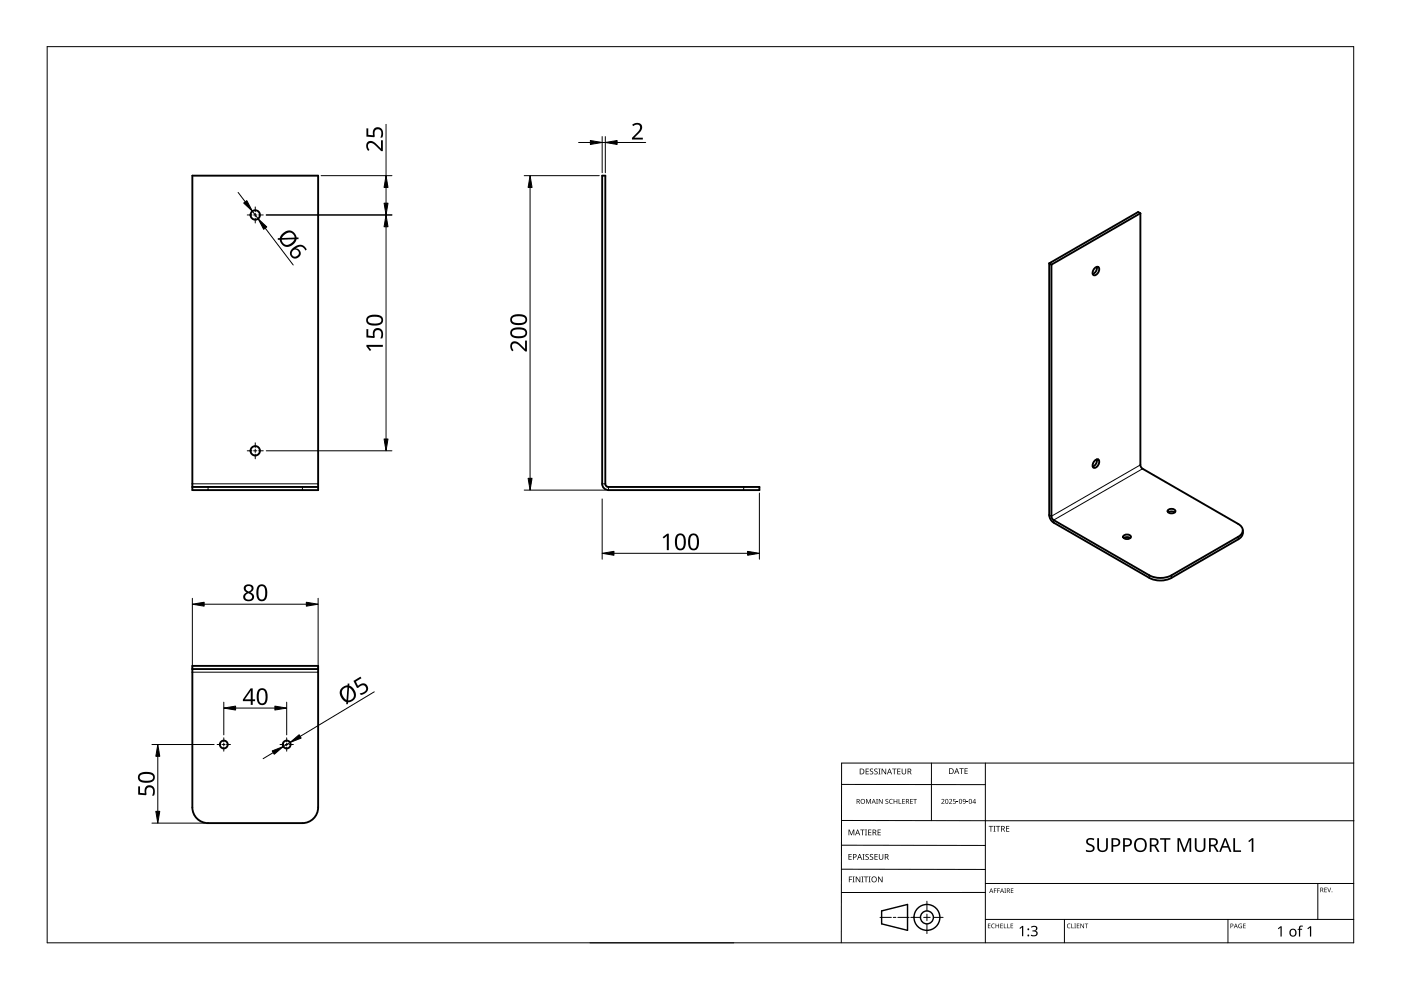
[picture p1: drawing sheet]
<svg xmlns="http://www.w3.org/2000/svg" width="297mm" height="210mm" viewBox="0 0 297 210" stroke-linecap="round" stroke-linejoin="round" font-family="sans-serif">
<g fill="none" stroke="#000" stroke-width=".4">
<path d="M40.8 37.2h26.6v66.7h-26.6zM127.7 37.2h.6v65.4a.67 .67 0 0 0 .7 .6h32v.7h-32a1.33 1.33 0 0 1-1.3-1.3zM222.5 55.8v53.4l.1 .6 .8 1 20.3 11.7a5.2 5.2 0 0 0 4.7 0l14.1-8.1 .6-.5a1.63 1.63 0 0 0 .4-1.4M222.5 55.8l.4 .3M232.1 56.9l.5-.3h.3a1.15 1.15 0 0 1-1 1.7 1 1 0 0 1 .2-1.4zM232.6 56.6l-.2 .9-.7 .6M241.8 45.2v53.7l.5 .5 20.2 11.7a1.44 1.44 0 0 1 1 1.3 1.44 1.44 0 0 1-1 1.4l-14.1 8.2a5.2 5.2 0 0 1-4.7 0l-20.3-11.7-.4-.5-.1-53.7M241.8 45.2l-.5-.2-18.8 10.8M241.8 45.2l-18.9 10.9M232.1 97.7l.5-.3h.3a1.15 1.15 0 0 1-1 1.8 1 1 0 0 1 .2-1.5zM232.6 97.4l-.2 .9-.7 .6M40.8 103.2h26.6"/>
<path d="M238.2 113.6l.8-.3a.6 .6 0 0 1 .7 .7l-.7 .3a.6 .6 0 0 1-.8-.7zM239.6 114.1l-.6-.2-.7 .2M247.6 108.2l.8-.3a.6 .6 0 0 1 .8 .7l-.8 .2a.6 .6 0 0 1-.8-.6zM247.7 108.6l.7-.2 .7 .2M40.8 141.2h26.6v30a3.3 3.3 0 0 1-3.3 3.3h-20a3.3 3.3 0 0 1-3.3-3.3zM40.8 141.9h26.6"/>
<circle cx="54.1" cy="45.6" r="1"/>
<circle cx="54.1" cy="95.6" r="1"/>
<circle cx="47.4" cy="157.9" r=".83"/>
<circle cx="60.8" cy="157.9" r=".83"/>
</g>
<path d="M241.8 98.6l-18.9 10.9-.4-.3M242.3 99.4l-18.9 10.9v.5M40.8 102.6h26.6M44.1 103.2v.7M64.1 103.2v.7M127.7 102.6h.6M129 103.2v.7M157.7 103.2v.7M262.5 113.8v.6M243.7 122v.5M248.4 122v.5M40.8 142.5h26.6" fill="none" stroke="#000" stroke-width=".21"/>
<path d="M10 9.9h277v190h-277z" fill="none" stroke="#000" stroke-width=".21"/>
<g fill="none" stroke="#000" stroke-width=".21">
<path d="M178.4 179.2l30.5 .1M178.4 166.3l30.5 .1M178.5 174h108.6M197.5 161.8v12.2M208.9 161.8v38.1M287 161.8h-108.6v38.1M125.1 199.9h30.5M178.4 184.3h30.5M186.6 194.5h2.4M189.4 194.5h.5M190.4 194.5h2.4M193.1 194.5h2.1"/>
<path d="M195.8 194.5h1.4M196.5 191.1v2M196.5 193.8v1.4M196.5 195.9v2M197.9 194.5h2.1M208.9 189.2h-30.5M208.9 187.3h78.1M208.9 194.9h78.1M225.7 194.9v5M260.4 194.9v5M279.4 187.3v7.6"/>
</g>
<g fill="none" stroke="#000" stroke-width=".3">
<path d="M186.9 193.1l5.5-1.3v5.5l-5.5-1.4z"/>
<circle cx="196.5" cy="194.5" r="1.37"/>
<circle cx="196.5" cy="194.5" r="2.74"/>
</g>
<g fill="#000">
<path d="M179.9 175.9h.2l.4 1 .4-1h.2v1.2h-.1v-1.1l-.4 1.1h-.2l-.4-1.1 .1 1.1h-.2zM182.4 175.9h.9v.1h-.4v1.1h-.1v-1.1h-.4zM183.4 175.9h.4l-.1 .1v1l.1 .1h-.4l.1-.1v-1zM183.6 169.4h.2l.3 .8 .4-.8h.2v1h-.2v-.9l-.4 .9-.4-.9 .1 .9h-.2zM183.5 163h.7v.1h-.5v.4h.5v.1h-.5v.4h.5v.2h-.7zM184.1 175.9h.6v.1h-.5v.4h.5v.1h-.5v.5h.5v.1h-.6zM184.5 163.1l.4-.2 .2 .1v.1a.25 .25 0 0 0-.4-.1 .25 .25 0 0 0 0 .4 .4 .4 0 0 1 .5 .3 .4 .4 0 0 1-.3 .5 .4 .4 0 0 1-.5-.2h.1a.27 .27 0 0 0 .4 .1 .27 .27 0 0 0-.1-.4l-.3-.3zM185.4 163.1l.4-.2 .3 .1-.1 .1a.25 .25 0 0 0-.4-.1 .25 .25 0 0 0 0 .4 .4 .4 0 0 1 .5 .3 .4 .4 0 0 1-.3 .5 .4 .4 0 0 1-.5-.2h.1a.27 .27 0 0 0 .4 .1 .27 .27 0 0 0 0-.4l-.4-.3zM185.8 169.4h.3l-.1 .1v.8l.1 .1h-.3l.1-.1zM186.2 163h.5l-.2 .1v1l.2 .1h-.5l.2-.1v-1zM186.1 175.9h.6v.1h-.5v.4h.5v.1h-.5v.5h.5v.1h-.6zM186.3 169.4h.2l.5 .8v-.8h.1v1h-.1l-.6-.8v.8h-.1z"/>
<path d="M186.9 163h.2l.6 1v-1h.2v1.2h-.2l-.6-1v1h-.2zM187.8 169.5l.3-.1h.2v.2a.25 .25 0 0 0-.3-.1 .25 .25 0 0 0-.1 .3 .25 .25 0 0 0 .3 .1 .32 .32 0 0 1 0 .5 .32 .32 0 0 1-.5-.1 .25 .25 0 0 0 .4 .1 .25 .25 0 0 0 0-.4l-.3-.2zM188.6 169.5l.4-.1h.3l-.1 .2a.41 .41 0 0 0-.6 .3 .41 .41 0 0 0 .6 .4 .48 .48 0 0 1-.6-.1 .48 .48 0 0 1 0-.7zM189.1 163h1v.1h-.4v1.1h-.2v-1.1h-.4zM189.5 169.4h.1v.4h.5v-.4h.1v1h-.1v-.5h-.5v.5h-.1zM190.5 169.4h.2v.9h.4v.1h-.6zM190.2 163h.7v.1h-.5v.4h.5v.1h-.5v.4h.5v.2h-.7zM191.3 169.4h.5v.1h-.4v.3h.4v.1h-.4v.4h.4v.1h-.5zM191.2 163h.1v.8a.32 .32 0 0 0 .3 .3 .32 .32 0 0 0 .4-.4v-.7h.1v.7a.47 .47 0 0 1-.5 .5 .47 .47 0 0 1-.4-.5zM193 169.4h.5v.1h-.4v.3h.4v.1h-.4v.4h.4v.1h-.5zM193.6 169.4h.8v.1h-.3v.9h-.2v-.9h-.3zM199.6 169.5a.37 .37 0 0 1 .6 0 .37 .37 0 0 1-.3 .6l-.2 .2h.5v.1h-.6l.2-.4a.27 .27 0 0 0 .3-.3 .27 .27 0 0 0-.4-.1z"/>
<path d="M201.2 169.5a.37 .37 0 0 1 .6 0 .37 .37 0 0 1-.2 .6l-.2 .2h.5v.1h-.7l.3-.4a.27 .27 0 0 0 .3-.3 .27 .27 0 0 0-.5-.1zM202.1 169.4h.5v.1h-.4v.3a.34 .34 0 0 1 .5 .2 .34 .34 0 0 1-.2 .4 .34 .34 0 0 1-.5-.1 .29 .29 0 0 0 .5 0 .29 .29 0 0 0 0-.4 .29 .29 0 0 0-.4 0zM202.8 170l.4 .1zM203.4 162.9h.9v.1h-.4v1.1h-.1v-1.1h-.4zM204.9 170l.4 .1zM204.5 162.9h.7v.1h-.5v.4h.4v.1h-.4v.5h.5v.1h-.7zM209.6 175.1h.9v.2h-.3v1h-.2v-1h-.4zM210.6 175.1h.5l-.2 .1v1l.2 .1h-.5l.2-.1v-1zM211.2 175.1h.9v.2h-.4v1h-.2v-1h-.3zM213.3 175.1h.7v.2h-.5v.3h.5v.2h-.5v.4h.5v.1h-.7zM230.4 178a1.38 1.38 0 0 1 1.6-.2l-.1 .3-.4-.1a.55 .55 0 0 0-.8 .3 .55 .55 0 0 0 .6 .7 .88 .88 0 0 1 .8 1.1 .88 .88 0 0 1-1.3 .6l-.6-.2v-.3h.2a.82 .82 0 0 0 1.3-.3l-.1-.4-.4-.2a.88 .88 0 0 1-.8-1.3zM232.6 177.7h.4v1.9a.76 .76 0 0 0 .8 .7 .76 .76 0 0 0 .7-.7v-1.9h.4v1.9a1.12 1.12 0 0 1-1.1 1.1 1.12 1.12 0 0 1-1.2-1.1z"/>
<path d="M253.3 177.7h.4v1.9a.76 .76 0 0 0 .8 .7 .76 .76 0 0 0 .7-.7v-1.9h.4v1.9a1.12 1.12 0 0 1-1.2 1.1 1.12 1.12 0 0 1-1.1-1.1zM180 185.8h.7v.2h-.6v.4h.5v.1h-.5v.6h-.1zM179.9 181.1h.7v.1h-.5v.4h.4v.1h-.4v.5h.5v.1h-.7zM180.8 185.8h.4l-.1 .2v.9l.1 .2h-.4l.1-.2v-.9zM181.4 185.8h.2l.7 1.1v-1.1h.1v1.3h-.2l-.6-1v1h-.2zM182.6 185.8h.5l-.2 .2v.9l.2 .2h-.5l.2-.2v-.9zM182.9 181.1h.4l-.1 .1v1l.1 .1h-.4l.1-.1v-1zM183.2 185.8h.9v.2h-.4v1.1h-.2v-1.1h-.3zM183.5 181.2l.5-.1h.2v.2a.25 .25 0 0 0-.4-.1 .25 .25 0 0 0 0 .4 .4 .4 0 0 1 .4 .3 .4 .4 0 0 1-.2 .4 .4 .4 0 0 1-.5-.2 .27 .27 0 0 0 .5 .1 .27 .27 0 0 0-.1-.4l-.4-.3zM184.2 185.8h.4l-.1 .2v.9l.1 .2h-.4l.1-.2v-.9zM184.5 181.2l.4-.1h.2v.2a.25 .25 0 0 0-.4-.1 .25 .25 0 0 0 0 .4 .4 .4 0 0 1 .5 .3 .4 .4 0 0 1-.3 .4 .4 .4 0 0 1-.5-.2h.1a.27 .27 0 0 0 .4 .1 .27 .27 0 0 0-.1-.4l-.3-.3zM185.4 181.1h.7v.1h-.5v.4h.5v.1h-.5v.5h.5v.1h-.7z"/>
<path d="M186.2 185.8h.1l.7 1.1v-1.1h.1v1.3h-.2l-.6-1v1h-.1zM186.3 181.1h.2v.8a.32 .32 0 0 0 .3 .3 .32 .32 0 0 0 .3-.3v-.8h.2v.8a.47 .47 0 0 1-.5 .4 .47 .47 0 0 1-.5-.4zM209.5 195.8h.5l-.4 .1v.3h.4l-.4 .1v.4l.4 .1h-.5zM210.3 196l.3-.2 .3 .1v.1a.39 .39 0 0 0-.6 .3 .39 .39 0 0 0 .6 .4 .46 .46 0 0 1-.7-.1 .46 .46 0 0 1 .1-.6zM210.7 188.4h.6l-.4 .1v.3h.4l-.4 .1v.4h-.2zM211.4 188.4h.6l-.4 .1v.3h.4l-.4 .1v.4h-.2zM211.1 195.8h.1v.4h.5v-.4h.1v1h-.1v-.5h-.5v.5h-.1zM212.1 195.8h.5l-.4 .1v.3h.4l-.4 .1v.4l.4 .1h-.5zM212.8 195.8h.2v.9l.4 .1h-.6zM212.9 188.4h.4l-.1 .1 .1 .8h-.4l.2-.1zM213.6 195.8h.1v.9l.4 .1h-.5zM214.3 195.8h.5l-.4 .1v.3h.4l-.4 .1v.4l.4 .1h-.5z"/>
<path d="M214.3 188.4h.6l-.5 .1v.3h.4l-.4 .1v.3l.5 .1h-.6zM216.1 196.8l.6-.5h.3v2.2h-.3v-1.9l-.4 .4zM218.6 196.5a.72 .72 0 0 1 .9-.3 .72 .72 0 0 1 .4 .9l-.4 .3a.62 .62 0 0 1 .5 .7 .62 .62 0 0 1-.8 .4l-.6-.1v-.2l.4 .1a.45 .45 0 0 0 .7-.3 .45 .45 0 0 0-.6-.5h-.2v-.2a.46 .46 0 0 0 .6-.1 .46 .46 0 0 0 0-.6l-.8 .1zM226.3 196l.4-.2 .3 .1-.1 .1a.39 .39 0 0 0-.6 .3 .39 .39 0 0 0 .6 .4 .46 .46 0 0 1-.6-.1 .46 .46 0 0 1 0-.6zM227.1 195.8h.2v.9l.4 .1h-.6zM227.8 195.8h.3l-.1 .1 .1 .9h-.3l.1-.1zM228.3 195.8h.5l-.4 .1v.3h.4l-.4 .1v.4l.4 .1h-.5zM229.1 195.8h.1l.5 .8v-.8h.1v1h-.1l-.5-.8v.8h-.1zM230 195.8h.7l-.3 .1v.9h-.1v-.9zM246 177.7h2.1v.3h-.9v2.6h-.3v-2.6h-.9zM249.7 177.7h.5l.9 2.4 .9-2.4h.6v2.9h-.4v-2.5l-1 2.5h-.3l-.9-2.5v2.5h-.3zM261.5 177.7h.4v2.6h1.2v.3h-1.6z"/>
<path d="M262.7 196l.6-.1-.1 .1a.4 .4 0 0 0-.5 .3 .4 .4 0 0 0 .5 .4v-.3l-.2-.1h.3v.5a.53 .53 0 0 1-.7-.1 .53 .53 0 0 1 .1-.7zM263.6 195.8h.5l-.4 .1v.3h.4l-.4 .1v.4l.4 .1h-.5zM264.7 178.3l.7-.6h.3v2.9h-.3v-2.5l-.6 .5zM270.9 196.8l.6-.4h.2v2.2h-.2v-1.9l-.4 .3zM275.5 196.4l.7-.1v.2h-.4l-.1 .2v.2h.4v.2h-.4v1.5h-.3v-1.5h-.3l.3-.2zM277.2 196.8l.6-.4h.2v2.2h-.3v-1.9l-.4 .3zM280.8 188.2h.5l-.4 .1v.3h.4l-.4 .1v.4l.4 .1h-.5zM281.4 188.2h.1l.3 .8 .3-.8h.1l-.3 1h-.1z"/>
<path d="M181.6 169.4h.3a.29 .29 0 0 1 .4 .2 .29 .29 0 0 1-.2 .4l.3 .4h-.2l-.2-.4h-.2v.4h-.2zM181.8 169.5v.4h.1a.2 .2 0 0 0 .2-.2 .2 .2 0 0 0-.2-.2z"/>
<path d="M181.8 175.9h.1l.5 1.2h-.2l-.1-.4h-.5l-.2 .4h-.1zM181.8 176l-.2 .6h.4z"/>
<path d="M182.3 163h.4a.61 .61 0 0 1 .6 .6 .61 .61 0 0 1-.7 .6h-.3zM182.4 163.1v.9h.2a.48 .48 0 0 0 .5-.4 .48 .48 0 0 0-.5-.5z"/>
<path d="M182.4 169.9a.51 .51 0 0 1 1 0 .51 .51 0 0 1-1 0zM182.6 169.9a.4 .4 0 0 0 .8 0 .4 .4 0 0 0-.8 0z"/>
<path d="M185 175.9h.3a.35 .35 0 0 1 .5 .2 .35 .35 0 0 1-.3 .5l.4 .5h-.2l-.3-.5h-.2v.5h-.2zM185.2 176v.5h.1a.23 .23 0 0 0 .3-.3 .23 .23 0 0 0-.3-.2z"/>
<path d="M185.2 169.4l.5 1-.3-.3h-.4l-.2 .3zM185.2 169.5l-.1 .5h.3z"/>
<path d="M188.5 163h.2l.4 1.2h-.1l-.2-.4h-.5l-.1 .4h-.2zM188.6 163.1l-.2 .6h.4z"/>
<path d="M192.1 169.4h.3a.29 .29 0 0 1 .3 .2 .29 .29 0 0 1-.2 .4l.3 .4h-.1l-.3-.4h-.2v.4h-.1zM192.2 169.5v.4h.2a.2 .2 0 0 0 .2-.2 .2 .2 0 0 0-.3-.2z"/>
<path d="M192.4 163h.4a.35 .35 0 0 1 .4 .2 .35 .35 0 0 1-.2 .4l.3 .6h-.2l-.3-.5h-.2v.5h-.2zM192.6 163.1v.4h.2a.23 .23 0 0 0 .3-.2 .23 .23 0 0 0-.3-.2z"/>
<path d="M200.5 169.5l.3-.1 .2 .2v.5l-.2 .3h-.2l-.2-.2zM200.6 169.6l-.1 .1a.37 .37 0 0 0 0 .4 .37 .37 0 0 0 .4 .2 .4 .4 0 0 0 .1-.5 .4 .4 0 0 0-.4-.2z"/>
<path d="M201.2 162.9h.4a.61 .61 0 0 1 .6 .6 .61 .61 0 0 1-.6 .6h-.4zM201.4 163v1h.1a.48 .48 0 0 0 .5-.5 .48 .48 0 0 0-.4-.5z"/>
<path d="M202.8 162.9h.1l.5 1.2h-.2l-.1-.4h-.5l-.1 .4h-.2zM202.8 163l-.1 .6h.3z"/>
<path d="M203.4 169.5l.4-.1 .1 .2 .1 .5-.2 .3h-.3l-.2-.2zM203.5 169.6v.1a.37 .37 0 0 0-.1 .4 .37 .37 0 0 0 .4 .2 .4 .4 0 0 0 .1-.5 .4 .4 0 0 0-.4-.2z"/>
<path d="M204.2 169.5a.49 .49 0 0 1 .6 .4 .49 .49 0 0 1-.4 .5l-.2-.1h.3l.2-.4a.32 .32 0 0 1-.5 .1 .32 .32 0 0 1 0-.5zM204.2 169.7a.25 .25 0 0 0 .5 0 .25 .25 0 0 0-.5 0z"/>
<path d="M205.5 169.5l.3-.1 .2 .2 .1 .5-.3 .3h-.2l-.2-.2zM205.6 169.6l-.1 .1a.37 .37 0 0 0 0 .4 .37 .37 0 0 0 .4 .2 .4 .4 0 0 0 .1-.5 .4 .4 0 0 0-.4-.2z"/>
<path d="M206.7 169.4h.1v.7h.1l-.1 .3h-.1v-.2h-.5zM206.7 169.5l-.4 .6h.4z"/>
<path d="M212.3 175.1h.3a.35 .35 0 0 1 .4 .3 .35 .35 0 0 1-.2 .4l.3 .5h-.2l-.3-.5h-.2v.5h-.1zM212.4 175.2v.5h.2a.23 .23 0 0 0 .3-.2 .23 .23 0 0 0-.3-.3z"/>
<path d="M235.7 177.7h.7a.92 .92 0 0 1 1.1 .9 .92 .92 0 0 1-1.1 .9h-.4v1.1h-.3zM236 178v1.2a.73 .73 0 0 0 .8-.1 .73 .73 0 0 0 .3-.8l-.4-.2z"/>
<path d="M238.1 177.7h.8a.92 .92 0 0 1 1.1 .9 .92 .92 0 0 1-1.2 .9h-.3v1.1h-.4zM238.5 178v1.2a.73 .73 0 0 0 .8-.1 .73 .73 0 0 0 .3-.8l-.4-.2z"/>
<path d="M240.8 178.1a1.44 1.44 0 0 1 1.9-.2 1.44 1.44 0 0 1 .3 1.9 1.39 1.39 0 0 1-1.8 .8 1.39 1.39 0 0 1-.7-1.9zM241.1 178.2a1.23 1.23 0 0 0 .6 2.1 1.23 1.23 0 0 0 1.1-.9 1.23 1.23 0 0 0-.6-1.3l-.6-.1z"/>
<path d="M243.8 177.7h.8a.84 .84 0 0 1 1 .6 .84 .84 0 0 1-.5 1l.8 1.3h-.5l-.7-1.2h-.6v1.2h-.3zM244.1 178v1.1h.5a.56 .56 0 0 0 .7-.5 .56 .56 0 0 0-.7-.6z"/>
<path d="M256.3 177.7h.8a.84 .84 0 0 1 1.1 .6 .84 .84 0 0 1-.6 1l.8 1.3h-.4l-.7-1.2h-.6v1.2h-.4zM256.7 178v1.1h.4a.56 .56 0 0 0 .7-.5 .56 .56 0 0 0-.7-.6z"/>
<path d="M180.8 181.1h.4a.41 .41 0 0 1 .4 .5 .41 .41 0 0 1-.6 .2v.5h-.2zM181 181.2v.5a.29 .29 0 0 0 .5-.3 .29 .29 0 0 0-.5-.2z"/>
<path d="M182.2 181.1h.1l.5 1.2h-.2l-.1-.4h-.5l-.1 .4h-.2zM182.3 181.2l-.2 .6h.3z"/>
<path d="M184.7 186.5a.61 .61 0 0 1 1.2 0 .61 .61 0 0 1-1.2 0zM184.9 186.5a.45 .45 0 0 0 .9 0 .45 .45 0 0 0-.9 0z"/>
<path d="M187.6 181.1h.3a.35 .35 0 0 1 .5 .2 .35 .35 0 0 1-.3 .4l.4 .6h-.2l-.3-.5h-.3v.5h-.1zM187.7 181.2v.5h.2a.23 .23 0 0 0 .3-.3 .23 .23 0 0 0-.3-.2z"/>
<path d="M210.1 188.4l.5 .9-.2-.3h-.4l-.3 .3zM210.2 188.5l-.2 .4h.3z"/>
<path d="M212.4 188.4l.5 .9-.3-.3h-.3l-.3 .3zM212.4 188.5l-.1 .4h.3z"/>
<path d="M213.5 188.4h.2a.28 .28 0 0 1 .4 .2 .28 .28 0 0 1-.2 .3l.3 .4-.4-.4h-.2v.4h-.1zM213.6 188.5v.3h.1a.19 .19 0 0 0 .3-.2 .19 .19 0 0 0-.3-.1z"/>
<path d="M259.6 177.7h.3l1.2 2.9h-.4l-.3-.9h-1.2l-.3 .9h-.4zM259.8 178.1l-.5 1.3h.9z"/>
<path d="M260.9 195.8h.2a.32 .32 0 0 1 .4 .4 .32 .32 0 0 1-.5 .2v.4h-.1zM261 195.9v.4a.24 .24 0 0 0 .4-.2 .24 .24 0 0 0-.4-.2z"/>
<path d="M262 195.8l.4 1-.2-.3h-.4l-.2 .3zM262 196l-.1 .4h.3z"/>
<path d="M273.6 197.1a.82 .82 0 0 1 1.2 .1 .82 .82 0 0 1-.2 1.2 .82 .82 0 0 1-1.2-.4zM273.8 197.2a.6 .6 0 0 0-.1 .8 .6 .6 0 0 0 .8 .2l.1-.3a.53 .53 0 0 0-.1-.6 .53 .53 0 0 0-.7-.1z"/>
<path d="M279.9 188.2h.3a.28 .28 0 0 1 .3 .2 .28 .28 0 0 1-.1 .3l.2 .5-.3-.4h-.2v.4h-.2zM280.1 188.3v.4h.1a.19 .19 0 0 0 .2-.2 .19 .19 0 0 0-.2-.2z"/>
<circle cx="218" cy="198.3" r=".2"/>
<circle cx="218" cy="197" r=".2"/>
<circle cx="282.4" cy="189.1" r=".09"/>
</g>
<g fill="none" stroke="#000" stroke-width=".21">
<path d="M52.4 45.6h1M53.8 45.6h.7M54.1 43.9v1M54.1 45.2v.7M54.1 46.3v1M54.8 45.6h1M52.4 95.6h1M53.8 95.6h.7M54.1 93.9v1M54.1 95.2v.7M54.1 96.3v1M54.8 95.6h1"/>
<path d="M46 157.9h.9M47.2 157.9h.5M47.4 156.4v.9M47.4 157.6v.5M47.4 158.4v.9M48 157.9h.9M59.4 157.9h.8M60.5 157.9h.6M60.8 156.4v.9M60.8 157.6v.5M60.8 158.4v.9M61.4 157.9h.8"/>
</g>
<g fill="none" stroke="#000" stroke-width=".21">
<path d="M68.1 37.2h15M81.8 26.4v10.8M81.8 39.7v3.4M111.1 37.2h15.9M112.4 39.7v61.7M122.7 30.2h2.5M127.7 29v7.6M127.7 30.2h9.2M128.3 29v7.6M50.5 40.8l1.5 2M53.5 44.8l1.2 1.6M56.2 48.4l6 7.8"/>
<path d="M56.4 45.6h26.7M81.8 48.1v45M56.4 95.6h26.7M111.1 103.9h17.3M127.7 105.8v12.8M130.2 117.3h28.3M161 104.5v14.1M40.8 126.9v15M43.3 128.1h21.6M67.4 126.9v15M32.2 157.9h13.2M47.4 148.9v6.9"/>
<path d="M49.9 150.1h8.4M57.9 159.6l-2.1 1.3M60.8 148.9v6.9M61.5 157.4l-1.4 .9M79.4 146.7l-15.8 9.4M32.2 174.5h11.3M33.5 160.4v11.6"/>
</g>
<g fill="#000" stroke="#000" stroke-width=".21">
<path d="M81.8 37.2l.5 2.5h-.9zM112.4 37.2l.4 2.5h-.8zM125.2 29.8l2.5 .4-2.5 .4zM128.3 30.2l2.5-.4v.8zM51.7 43l.6-.5 1.2 2.3zM54.7 46.4l1.9 1.7-.7 .5zM81.8 45.6l.5 2.5h-.9zM81.4 43.1h.9l-.5 2.5zM81.4 93.1h.9l-.5 2.5zM112 101.4h.8l-.4 2.5zM127.7 117.3l2.5-.4v.8zM158.5 116.9l2.5 .4-2.5 .4z"/>
<path d="M40.8 128.1l2.5-.4v.8zM64.9 127.7l2.5 .4-2.5 .4zM47.4 150.1l2.5-.4v.8zM57.7 159.2l2.4-.9-2 1.6zM58.3 149.7l2.5 .4-2.5 .4zM61.5 157.4l1.9-1.6 .5 .7zM33.5 157.9l.4 2.5h-.9zM33 172h.9l-.4 2.5z"/>
</g>
<g fill="#000">
<path d="M77.7 27.2h.4v1.4l1 .1a1.17 1.17 0 0 1 1-1.7 1.17 1.17 0 0 1 1.1 1.6l-.2 .6h-.4a1.03 1.03 0 0 0-.5-1.8 .93 .93 0 0 0-.6 1.5l-.2 .2-1.6-.1zM77.9 30.2a1.5 1.5 0 0 1 2.1 .6l.8 .7v-1.8h.4v2.3h-.4l-1.1-1.1a.98 .98 0 0 0-1.7-.2v.4l.3 .7-.3 .2a1.47 1.47 0 0 1-.1-1.8zM134 26.5a1.16 1.16 0 0 1 1.4-.5 1.16 1.16 0 0 1 .7 1.2l-.3 .7-1.3 1.3h1.8v.4h-2.3v-.4l1.1-1.1a.98 .98 0 0 0 .3-1.6l-.5-.1-.6 .3zM77.7 69.8h.4v1.4l1 .1a1.17 1.17 0 0 1 1-1.8 1.17 1.17 0 0 1 1.1 1.6l-.2 .7h-.4a1.03 1.03 0 0 0 .3-1.1 1.03 1.03 0 0 0-.8-.7 .93 .93 0 0 0-.6 1.5l-.2 .2-1.6-.2zM77.7 73.1h3.5v.4h-3.1l.6 .7-.3 .2-.7-.9zM108.4 72.6a1.5 1.5 0 0 1 2.2 .6l.7 .8v-1.8h.4v2.3h-.3l-1.2-1.1a.98 .98 0 0 0-1.6-.2v.4l.3 .7-.3 .2a1.47 1.47 0 0 1-.2-1.9zM140.5 113.9l.9-.7h.4v3.4h-.4v-3l-.7 .6zM74.9 144.4l1.5-.9 .2 .3-1.1 .7 .4 .9a1.17 1.17 0 0 1 2 0 1.17 1.17 0 0 1-.8 1.8l-.6 .1-.2-.3a1.03 1.03 0 0 0 1.2-1.4 .93 .93 0 0 0-1.6 .3l-.2-.1zM29.3 166.7h.4v1.4l1 .1a1.17 1.17 0 0 1 1-1.7 1.17 1.17 0 0 1 1.1 1.6l-.2 .6h-.4a1.03 1.03 0 0 0 .3-1.1 1.03 1.03 0 0 0-.8-.7 .93 .93 0 0 0-.6 1.5l-.2 .2-1.6-.1z"/>
<path d="M58.9 50.5h.4a1.84 1.84 0 0 1 1.4-1.5 1.84 1.84 0 0 1 2 .7l.2 .7 .4-.1v.4h-.4a1.81 1.81 0 0 1-1.7 1.6 1.81 1.81 0 0 1-1.9-1.2v-.3l-.4 .1zM59.7 50.8a1.23 1.23 0 0 0 1 1.1 1.23 1.23 0 0 0 1.3-.6l.4-.6zM60.2 49.9l-.4 .6 2.7-.1a1.23 1.23 0 0 0-1-1.1 1.23 1.23 0 0 0-1.3 .6z"/>
<path d="M61.9 52.8a1.85 1.85 0 0 1 2.8-.4l.3 .5-.3 .2a1.18 1.18 0 0 0-2-.4 1.08 1.08 0 0 1 1.1 1.2 1.08 1.08 0 0 1-1.4 .9 1.16 1.16 0 0 1-.9-.8 1.16 1.16 0 0 1 .4-1.2zM61.8 53.7a.76 .76 0 0 0 1.5 0 .76 .76 0 0 0-1.5 0z"/>
<path d="M77.9 67.2a2.6 2.6 0 0 1 3.2 .2 1.22 1.22 0 0 1-.2 1.3 1.22 1.22 0 0 1-1.3 .3 1.53 1.53 0 0 1-2-1zM78.2 67.4a.75 .75 0 0 0 0 1 .75 .75 0 0 0 .9 .2h1a.69 .69 0 0 0 .8-.7 .69 .69 0 0 0-.8-.7h-1.3z"/>
<path d="M108.4 69.9a2.6 2.6 0 0 1 3.3 .2 1.22 1.22 0 0 1-.3 1.3 1.22 1.22 0 0 1-1.2 .3 1.53 1.53 0 0 1-2-1zM108.7 70.1a.75 .75 0 0 0 0 .9 .75 .75 0 0 0 .9 .3l1-.1a.69 .69 0 0 0 .8-.6 .69 .69 0 0 0-.8-.7h-1.3z"/>
<path d="M108.4 67.1a2.6 2.6 0 0 1 3.3 .2 1.22 1.22 0 0 1-.3 1.3 1.22 1.22 0 0 1-1.2 .3 1.53 1.53 0 0 1-2-1zM108.7 67.3a.75 .75 0 0 0 0 1 .75 .75 0 0 0 .9 .2h1a.69 .69 0 0 0 .8-.7 .69 .69 0 0 0-.8-.7h-1.3z"/>
<path d="M143.5 113.4a1.16 1.16 0 0 1 1.4-.1 1.16 1.16 0 0 1 .5 1.2 1.69 1.69 0 0 1-1 2.2 1.27 1.27 0 0 1-1.3-1.6l.1-1zM143.8 113.7a2.16 2.16 0 0 0 .3 2.6 .82 .82 0 0 0 .9-1.1 1.35 1.35 0 0 0-.7-1.7z"/>
<path d="M146.3 113.4a1.16 1.16 0 0 1 1.3-.1 1.16 1.16 0 0 1 .6 1.2 1.69 1.69 0 0 1-1 2.2 1.27 1.27 0 0 1-1.3-1.6l.1-1zM146.6 113.7a2.16 2.16 0 0 0 .3 2.6 .82 .82 0 0 0 .9-1.1 1.35 1.35 0 0 0-.8-1.7z"/>
<path d="M51.8 124.2a1.03 1.03 0 0 1 1.3-.3 1.03 1.03 0 0 1 .6 1.2l-.6 .5a1 1 0 0 1 .7 1.3 1 1 0 0 1-1.3 .6 .94 .94 0 0 1-.9-.9 .94 .94 0 0 1 .7-1l-.2-.1a.88 .88 0 0 1-.3-1.3zM52 126.5a.7 .7 0 0 0 1.4 0 .7 .7 0 0 0-1.4 0zM52.1 124.8a.6 .6 0 0 0 1.2 0 .6 .6 0 0 0-1.2 0z"/>
<path d="M54.8 124.1a1.16 1.16 0 0 1 1.3 0 1.16 1.16 0 0 1 .6 1.2 1.69 1.69 0 0 1-1 2.2 1.27 1.27 0 0 1-1.3-1.6l.1-1.2zM55.1 124.4a2.16 2.16 0 0 0 .2 2.7 .82 .82 0 0 0 .9-1.1 1.35 1.35 0 0 0-.7-1.7z"/>
<path d="M53.1 145.9h.5v2.4h.5v.4h-.5v.8h-.4v-.8h-1.7v-.4zM53.2 146.4l-1.3 1.9h1.3z"/>
<path d="M54.9 146.2a1.16 1.16 0 0 1 1.3-.1 1.16 1.16 0 0 1 .5 1.2 1.69 1.69 0 0 1-1 2.2 1.27 1.27 0 0 1-1.3-1.6l.1-1zM55.1 146.5a2.16 2.16 0 0 0 .3 2.6 .82 .82 0 0 0 .9-1 1.35 1.35 0 0 0-.7-1.8z"/>
<path d="M72.4 145.9l.6-.4 .7-.2v-.4h.4l-.1 .5a1.81 1.81 0 0 1 1.5 1.7 1.81 1.81 0 0 1-1.5 1.8h-.2v.4h-.4v-.4a2 2 0 0 1-1-3zM74 145.8l-.2 2.7a1.23 1.23 0 0 0 1.2-.8 1.23 1.23 0 0 0-.4-1.4zM72.7 146.1a1.51 1.51 0 0 0 .8 2.3l.2-2.7-.5 .1z"/>
<path d="M29.5 164.1a2.6 2.6 0 0 1 3.2 .2 1.22 1.22 0 0 1-.2 1.3 1.22 1.22 0 0 1-1.2 .4 1.53 1.53 0 0 1-2-1zM29.8 164.4a.75 .75 0 0 0 0 .9 .75 .75 0 0 0 .9 .2h1a.69 .69 0 0 0 .8-.7 .69 .69 0 0 0-.8-.7h-1.3z"/>
</g>
</svg>
